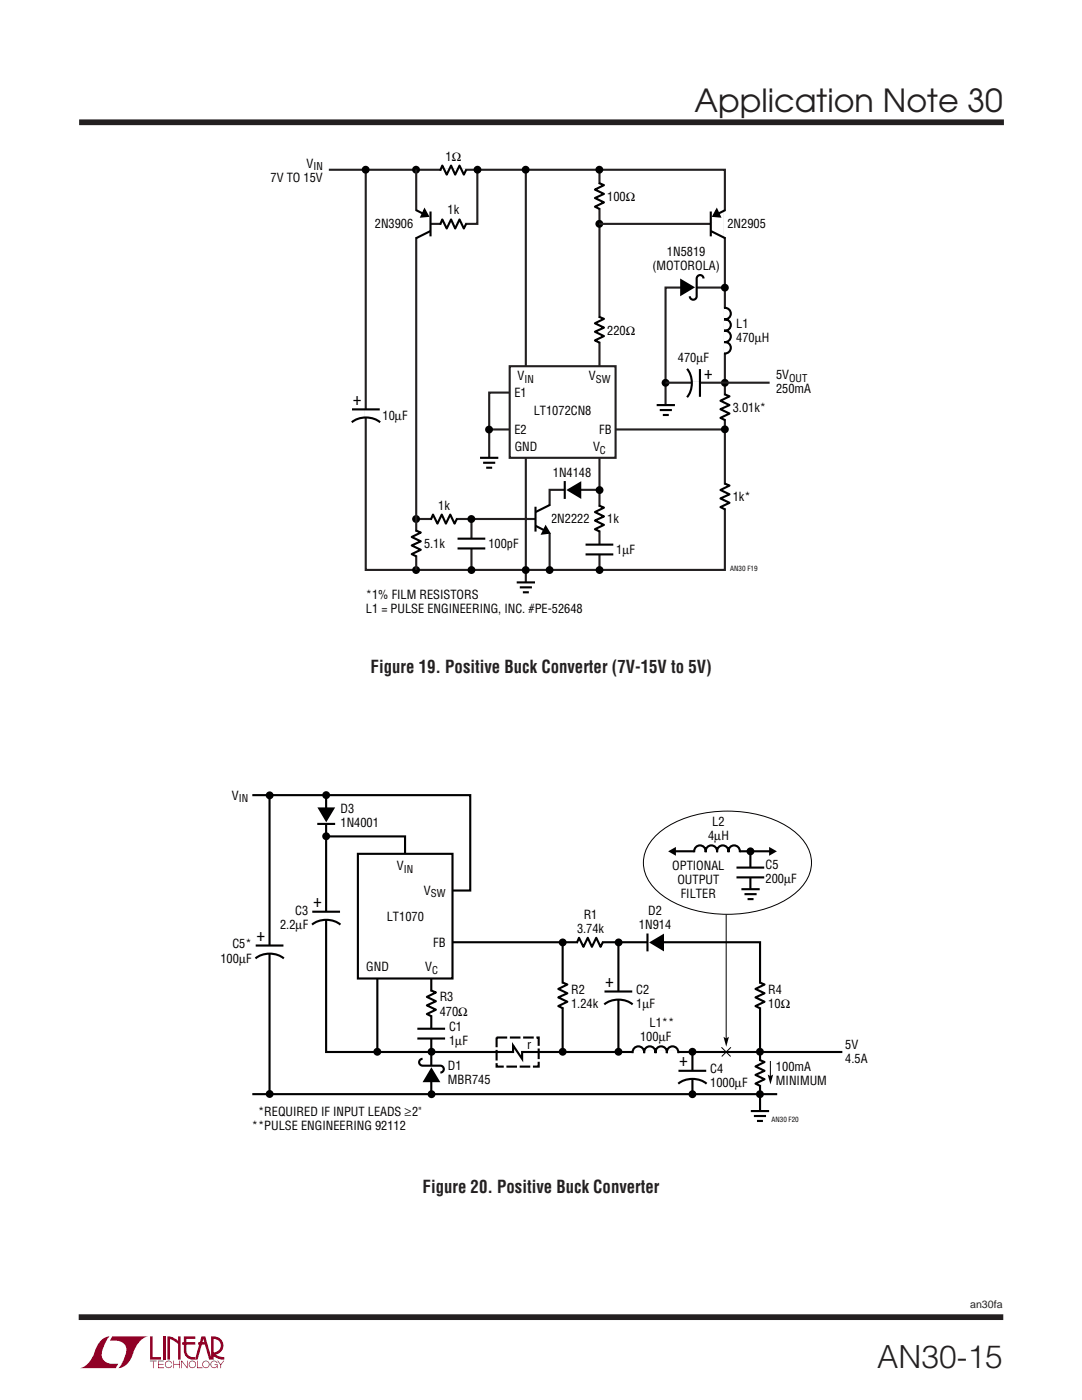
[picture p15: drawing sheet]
<svg xmlns="http://www.w3.org/2000/svg" width="216mm" height="279mm" viewBox="0 0 216 279" stroke-linecap="round" stroke-linejoin="round" font-family="sans-serif">
<defs><g id="words">
<g font-size="6.3" fill="#231f20">
<text x="138.6" y="22.4">Application Note 30</text>
<text x="175" y="273">AN30-15</text>
</g>
<g font-size="3.5">
<text x="142.3" y="73.8" transform="rotate(-180 142.3 73.8)">+</text>
<text x="70.4" y="80.8">+</text>
<text x="62.5" y="181.1">+</text>
<text x="51.2" y="187.8">+</text>
<text x="120.8" y="197">+</text>
<text x="135.5" y="212.8">+</text>
</g>
<g font-size="3.5" fill="#231f20">
<text x="74" y="134.4">Figure 19. Positive Buck Converter (7V-15V to 5V)</text>
<text x="84.3" y="238.1">Figure 20. Positive Buck Converter</text>
</g>
<g font-size="2.5">
<text x="61.2" y="33.5">V</text>
<text x="88.9" y="32">1Ω</text>
<text x="54" y="36.3">7V TO 15V</text>
<text x="121.2" y="40.1">100Ω</text>
<text x="74.8" y="45.5">2N3906</text>
<text x="89.3" y="42.8">1k</text>
<text x="145.2" y="45.5">2N2905</text>
<text x="130.2" y="53.9">(MOTOROLA)</text>
<text x="133.1" y="51">1N5819</text>
<text x="146.9" y="65.4">L1</text>
<text x="121.2" y="66.8">220Ω</text>
<text x="146.9" y="68.3">470µH</text>
<text x="103.3" y="75.9">V</text>
<text x="117.5" y="75.9">V</text>
<text x="135.3" y="72.1">470µF</text>
<text x="154.9" y="75.7">5V</text>
<text x="76.3" y="83.9">10µF</text>
<text x="102.6" y="79.3">E1</text>
<text x="106.5" y="82.7">LT1072CN8</text>
<text x="146.2" y="82.3">3.01k*</text>
<text x="154.9" y="78.5">250mA</text>
<text x="102.6" y="86.7">E2</text>
<text x="119.6" y="86.7">FB</text>
<text x="102.7" y="90.1">GND</text>
<text x="110.3" y="95.2">1N4148</text>
<text x="118.3" y="90.1">V</text>
<text x="87.4" y="101.7">1k</text>
<text x="146.2" y="100.1">1k*</text>
<text x="110" y="104.5">2N2222</text>
<text x="121.2" y="104.5">1k</text>
<text x="84.6" y="109.4">5.1k</text>
<text x="97.5" y="109.4">100pF</text>
<text x="123" y="110.6">1µF</text>
<text x="73" y="119.5">*1% FILM RESISTORS</text>
<text x="73" y="122.3">L1 = PULSE ENGINEERING, INC. #PE-52648</text>
<text x="46.3" y="159.6">V</text>
<text x="67.9" y="162.2">D3</text>
<text x="67.9" y="165">1N4001</text>
<text x="141.3" y="167.7">4µH</text>
<text x="142.1" y="164.9">L2</text>
<text x="79.2" y="173.6">V</text>
<text x="134.1" y="173.5">OPTIONAL</text>
<text x="152.8" y="173.4">C5</text>
<text x="84.6" y="178.6">V</text>
<text x="135.2" y="176.4">OUTPUT</text>
<text x="135.9" y="179.2">FILTER</text>
<text x="152.8" y="176.3">200µF</text>
<text x="55.9" y="185.4">2.2µF</text>
<text x="58.9" y="182.5">C3</text>
<text x="77.2" y="183.7">LT1070</text>
<text x="116.5" y="183.5">R1</text>
<text x="127.5" y="185.4">1N914</text>
<text x="129.4" y="182.6">D2</text>
<text x="46.4" y="189.3">C5*</text>
<text x="86.4" y="189">FB</text>
<text x="115.1" y="186.3">3.74k</text>
<text x="44" y="192.1">100µF</text>
<text x="73.1" y="193.8">GND</text>
<text x="84.8" y="193.8">V</text>
<text x="87.7" y="199.9">R3</text>
<text x="87.7" y="202.7">470Ω</text>
<text x="114" y="198.3">R2</text>
<text x="114" y="201.1">1.24k</text>
<text x="127" y="198.3">C2</text>
<text x="127" y="201.1">1µF</text>
<text x="153.3" y="198.3">R4</text>
<text x="153.3" y="201.1">10Ω</text>
<text x="89.6" y="205.7">C1</text>
<text x="89.6" y="208.5">1µF</text>
<text x="105.2" y="209.3">r</text>
<text x="127.7" y="207.7">100µF</text>
<text x="129.6" y="204.9">L1**</text>
<text x="168.7" y="209.4">5V</text>
<text x="89.4" y="213.5">D1</text>
<text x="141.7" y="214.1">C4</text>
<text x="154.8" y="213.8">100mA</text>
<text x="168.7" y="212.2">4.5A</text>
<text x="89.4" y="216.3">MBR745</text>
<text x="141.7" y="216.9">1000µF</text>
<text x="154.8" y="216.6">MINIMUM</text>
<text x="50.3" y="225.6">**PULSE ENGINEERING 92112</text>
<text x="51.5" y="222.8">*REQUIRED IF INPUT LEADS ≥2&quot;</text>
</g>
<g font-size="2.1">
<text x="62.5" y="34">IN</text>
<text x="104.7" y="76.4">IN</text>
<text x="118.9" y="76.4">SW</text>
<text x="157.5" y="76.2">OUT</text>
<text x="119.7" y="90.6">C</text>
<text x="47.6" y="160.2">IN</text>
<text x="80.6" y="174.1">IN</text>
<text x="86" y="179.1">SW</text>
<text x="86.2" y="194.3">C</text>
</g>
<text font-size="2.1" fill="#231f20" x="193.6" y="261.1">an30fa</text>
<g font-size="1.4">
<text x="145.7" y="114">AN30 F19</text>
<text x="154" y="223.9">AN30 F20</text>
</g>
</g></defs>
<path d="M15.8 24.4h184.5M15.7 262.9h184.5" fill="none" stroke="#231f20" stroke-width="1.1" stroke-linecap="butt"/>
<g fill="#900126">
<path d="M30 266.7h.5v4.1h1.6v.5h-2.1z"/>
<path d="M19.9 267.8a2.65 2.65 0 0 1 2-1.1 5.2 5.2 0 0 0-1.5 4.2 2.65 2.65 0 0 0 3.2 1.3l-.5 .8h-7.2a5 5 0 0 0 3.2-3.8z"/>
<path d="M22.4 266.7h7.2a5 5 0 0 0-3.2 3.9 3.3 3.3 0 0 1-2.8 2.4 5.2 5.2 0 0 0 1.5-4.2 2.65 2.65 0 0 0-3.2-1.2z"/>
<path d="M32.5 266.7h.5v4.6h-.5z"/>
<path d="M33.4 266.7l1.1 .2 1 .7v-.9h.5v4.6h-.5v-3.1l-1.6-1v4.1h-.5z"/>
<path d="M29.9 271.6h1.4v.1h-.6v1.3h-.2v-1.3h-.6z"/>
<path d="M31.5 271.6h1.2v.1h-1v.5h.9v.1h-.9v.6h1v.1h-1.2z"/>
<path d="M34.6 271.6h.1v.6h1.1v-.6h.1v1.4h-.1v-.7h-1.1v.7h-.1z"/>
<path d="M36.2 271.6h.1l1 1.2v-1.2h.2v1.4h-.2l-1-1.3v1.3h-.1z"/>
<path d="M39.3 271.6h.2v1.3h.9v.1h-1.1z"/>
<path d="M43.3 271.6h.2l.5 .7 .6-.7h.1l-.6 .8v.6h-.1v-.6z"/>
<path d="M36.7 266.7h2.3v.5h-1.8v.7h1.8v.5h-1.8v1.2a1.35 1.35 0 0 0 1.7 1.2v.5l1.3-4.6h.8l1.1 4.2v-4.2a1.88 1.88 0 0 1 2.4 1.4 1.88 1.88 0 0 1-1.5 2.3l.8 .3 1 .1v.5h-.5a3.4 3.4 0 0 1-1.8-.7v-.7a1.37 1.37 0 0 0 1.5-1.2 1.37 1.37 0 0 0-1.4-1.5v4.1h-.9l-.8-2.9h-1.4v-.5h1.3l-.2-.7-1.2 4.1a2.1 2.1 0 0 1-2.7-1.3v-1.6h-.4v-.5h.4z"/>
<path d="M37.9 271.8a.74 .74 0 0 1 1.1 .1 .74 .74 0 0 1-.4 1.1 .74 .74 0 0 1-.9-.7h.1a.61 .61 0 0 0 .8 .5 .61 .61 0 0 0 .2-1 .61 .61 0 0 0-1 .3v.2h-.1z"/>
<path d="M40.6 271.8a.74 .74 0 0 1 1.1 .1 .74 .74 0 0 1-.4 1.1 .74 .74 0 0 1-.9-.7h.1a.61 .61 0 0 0 .8 .5 .61 .61 0 0 0 .2-1 .61 .61 0 0 0-1 .3v.2h-.1z"/>
<path d="M42.2 271.8a.74 .74 0 0 1 1.2 .2h-.1a.6 .6 0 0 0-1-.2 .6 .6 0 0 0 .1 1 .6 .6 0 0 0 .9-.4h-.5v-.1h.7v.7h-.2v-.3a.74 .74 0 0 1-1.1 .2 .74 .74 0 0 1 0-1.1z"/>
<path d="M33.1 271.8a.73 .73 0 0 1 1.2 .3h-.1a.6 .6 0 0 0-.9-.3 .6 .6 0 0 0 0 1 .6 .6 0 0 0 .9-.3h.1a.74 .74 0 0 1-1.1 .4 .74 .74 0 0 1-.1-1.1z"/>
</g>
<path d="M73 33.8v79.9h71.6v-79.8h-79M95.2 33.9v10.8h-9.3M104.9 33.8v83.4M119.6 33.9v79.8M144.7 57.4h-11.9v24.1M103.7 78.3h-6.1v13.8M97.6 85.7h47M119.6 97.8h-9.9v15.9M83 103.6h24.3M94.1 103.6v10.1" fill="none" stroke="#231f20" stroke-width=".42"/>
<path d="M101.7 73.1h21.1v18.3h-21.1z" fill="#fff" stroke="#231f20" stroke-width=".42"/>
<g fill="#000">
<path d="M135.7 55.6l3 1.7-3 1.8zM113 97.8l3-1.8v3.6z"/>
<circle cx="73" cy="33.9" r=".79"/>
<circle cx="83" cy="33.9" r=".79"/>
<circle cx="95.3" cy="33.9" r=".79"/>
<circle cx="104.9" cy="33.9" r=".79"/>
<circle cx="119.6" cy="33.9" r=".79"/>
<circle cx="119.6" cy="44.7" r=".79"/>
<circle cx="144.6" cy="57.4" r=".79"/>
<circle cx="132.8" cy="76.4" r=".79"/>
<circle cx="144.6" cy="76.4" r=".79"/>
<circle cx="97.6" cy="85.7" r=".79"/>
<circle cx="119.6" cy="97.8" r=".79"/>
<circle cx="144.6" cy="85.7" r=".79"/>
<circle cx="83" cy="103.6" r=".79"/>
<circle cx="83" cy="113.8" r=".79"/>
<circle cx="94.1" cy="103.6" r=".79"/>
<circle cx="94.1" cy="113.8" r=".79"/>
<circle cx="104.9" cy="113.8" r=".79"/>
<circle cx="109.7" cy="113.8" r=".79"/>
<circle cx="119.6" cy="113.8" r=".79"/>
</g>
<path d="M97.6 91.4v2.2M132.9 80.9v2.2M104.9 116.2v2.3" fill="none" stroke="#fff" stroke-width=".97" stroke-linecap="butt"/>
<g fill="none" stroke="#000" stroke-width=".42">
<path d="M93 33.9l-.4 .9-.9-1.8-.9 1.8-.8-1.8-.9 1.8-.8-1.8-.5 1.1M119.5 36.5l1 .5-1.8 .8 1.8 .9-1.8 .8 1.8 .9-1.8 .9 1 .4M83 41.9l2.1 1.1M85.9 46.1l-2.9 1.5M85.9 42.2v5M93 44.6l-.4 1-.9-1.8-.9 1.8-.8-1.8-.9 1.8-.8-1.8-.5 1M140.4 55.6a.69 .69 0 0 0-.7-.7 .69 .69 0 0 0-.7 .7v3.5a.69 .69 0 0 1-.7 .7 .69 .69 0 0 1-.7-.7M141.8 42.2v5M141.8 46.1l3 1.5M144.7 41.9l-2 1.1M119.5 63.2l1 .4-1.8 .9 1.8 .9-1.8 .8 1.8 .9-1.8 .8 1 .5M137.1 73.6a4.7 4.7 0 0 1 0 5.7"/>
<path d="M139.7 73.7v5.5M144.5 61.4a1.16 1.16 0 0 1 1.3 1.2 1.16 1.16 0 0 1-1.3 1.1 1.15 1.15 0 0 1 1.3 1.2 1.15 1.15 0 0 1-1.3 1.1 1.15 1.15 0 0 1 1.3 1.1 1.15 1.15 0 0 1-1.3 1.2 1.16 1.16 0 0 1 1.3 1.1 1.16 1.16 0 0 1-1.3 1.1M144.5 78.7l1.1 .4-1.8 .9 1.8 .8-1.8 .9 1.8 .8-1.8 .9 .9 .5M70.2 84.3a4.7 4.7 0 0 1 5.7 0M70.2 81.7h5.6M95.8 91.4h3.6M96.4 92.4h2.4M97 93.3h1.2M112.7 96v3.6M131 80.8h3.7M131.6 81.8h2.5M132.3 82.8h1.2"/>
<path d="M144.5 96.5l1.1 .4-1.8 .9 1.8 .9-1.8 .8 1.8 .8-1.8 .9 .9 .5M82.9 105.9l1.1 .4-1.8 .9 1.8 .8-1.8 .9 1.8 .8-1.8 .9 .9 .5M91.2 103.5l-.5 1-.9-1.8-.8 1.8-.8-1.8-.9 1.8-.9-1.8-.4 1M91.3 107.5h5.5M91.3 109.5h5.5M103.1 116.2h3.7M103.7 117.2h2.4M104.3 118.2h1.2M106.9 101.1v5M106.9 104.9l2.4 1.3M109.8 100.7l-2.9 1.5M116.8 108.7h5.6"/>
<path d="M116.8 110.6h5.6M119.5 100.9l1 .4-1.8 .9 1.8 .9-1.8 .8 1.8 .9-1.8 .8 1 .5M50.3 158.7h43.5v19h-4.3M65.1 158.7v51.2h37.3v-1.3l1.8 2.7v-1.4h63.9M64.9 166.9h15.9v7.3M149.7 169.9v8.4M75.3 194.5v15.4M86.1 194.5v23.9M89.5 188h62.2v35.1M112.3 188v21.9M123.4 188v21.9M138.2 209.9v8.4"/>
</g>
<g fill="none" stroke="#fff" stroke-width=".71" stroke-linecap="butt">
<path d="M88 33.9h4.8M119.6 36.7v4.8M83.1 42.1v5.3M84.3 44.7h1.6M88 44.7h4.8M136.8 57.3h2.2M141.8 44.7h1.7M144.7 42.1v5.3M119.6 63.4v4.8M138 76.4h1.6M144.6 61.5v9M144.7 78.9v4.8"/>
<path d="M73 81.7v1.6M112.7 97.8h2.2M144.7 96.7v4.8M83.1 106.1v4.8M86.2 103.6h4.8M94.1 107.5v1.9M106.9 103.6h1.6M109.7 100.9v5.5M119.6 101.1v4.8M119.6 108.7v1.9"/>
</g>
<path d="M84.7 42l.6 1.1-1.1 .1zM143 42l.6 1.2-1.2-.1zM108.9 105.2l.6 1.1-1.2 .1z" fill="#000" stroke="#000" stroke-width=".49"/>
<path d="M83.1 33.8v80M119.5 44.7h22.8M132.8 76.4h20.8" fill="none" stroke="#231f20" stroke-width=".42"/>
<path d="M71.4 170.4h18.9v24.9h-18.9z" fill="#fff"/>
<g fill="none" stroke="#000" stroke-width=".42">
<path d="M53.8 158.7v59.6M63.3 164.4h3.6M71.4 170.4h18.9v24.9h-18.9zM134.5 169.9h19.3M138.5 170.1a1.16 1.16 0 0 1 1.2-1.4 1.16 1.16 0 0 1 1.1 1.4 1.15 1.15 0 0 1 1.1-1.4 1.15 1.15 0 0 1 1.2 1.4 1.15 1.15 0 0 1 1.1-1.4 1.15 1.15 0 0 1 1.1 1.4 1.16 1.16 0 0 1 1.2-1.4 1.16 1.16 0 0 1 1.1 1.4M147 173.1h5.5M147 175.1h5.5M147.9 177.5h3.7M148.6 178.4h2.4M149.2 179.4h1.2M51 191.3a4.7 4.7 0 0 1 5.6 0M51 188.7h5.6"/>
<path d="M62.3 184.5a4.7 4.7 0 0 1 5.6 0M62.3 182h5.5M86 197.6l1 .5-1.8 .9 1.8 .8-1.8 .8 1.8 .9-1.8 .9 1 .5M112.2 196.1l1 .4-1.8 .9 1.8 .8-1.8 .9 1.8 .8-1.8 .9 1 .5M120.3 188l-.5 1-.8-1.8-.9 1.8-.8-1.8-.9 1.8-.9-1.8-.4 1M120.6 197.9h5.6M129.2 186.3v3.6M151.5 196.1l1.1 .4-1.9 .9 1.9 .8-1.9 .9 1.9 .8-1.9 .9 1 .5M50.3 218.4h104.8M83.3 205.3h5.5M83.3 207.3h5.5M84.3 211.3a.69 .69 0 0 0-.7 .7 .69 .69 0 0 0 .7 .7h3.6a.69 .69 0 0 1 .7 .7 .69 .69 0 0 1-.7 .7"/>
<path d="M120.6 200.5a4.7 4.7 0 0 1 5.6 0M126.2 210.2a1.16 1.16 0 0 1 1.2-1.4 1.16 1.16 0 0 1 1.1 1.4 1.15 1.15 0 0 1 1.2-1.4 1.15 1.15 0 0 1 1.1 1.4 1.15 1.15 0 0 1 1.1-1.4 1.15 1.15 0 0 1 1.2 1.4 1.16 1.16 0 0 1 1.1-1.4 1.16 1.16 0 0 1 1.1 1.4M135.3 216.3a4.7 4.7 0 0 1 5.7 0M135.4 213.7h5.5M151.5 211.5l1.1 .5-1.9 .8 1.9 .9-1.9 .8 1.9 .9-1.9 .9 1 .4M149.8 221.7h3.7M150.4 222.7h2.5M151 223.7h1.2"/>
</g>
<g fill="none" stroke="#fff" stroke-width=".71" stroke-linecap="butt">
<path d="M65.1 162.2v2.2M138.6 169.9h9M149.7 173.2v1.9M53.8 188.7v1.6M65.1 182v1.6M86.1 197.8v4.9M112.3 196.3v4.8M115.3 188.1h4.8M123.4 197.9v1.6M129.2 188.1h2.2M151.6 196.3v4.8M86.1 205.3v2"/>
<path d="M86.1 212.7v2.2M126.3 210h9M138.2 213.7v1.6M151.6 211.7v4.8"/>
</g>
<g fill="#000">
<path d="M63.3 161.1h3.6l-1.8 3zM133.3 169.9l1.6-.9v1.8zM153.5 169l1.5 .9-1.5 .9zM129.5 188.1l3-1.8v3.6zM86.1 213l1.8 3h-3.6zM144.4 206.9l.5 .3 .6-.3-.6 2zM153.2 214.4l.5 .4 .6-.4-.6 2z"/>
<circle cx="53.8" cy="158.7" r=".79"/>
<circle cx="65.1" cy="158.7" r=".79"/>
<circle cx="65.1" cy="166.9" r=".79"/>
<circle cx="149.7" cy="169.9" r=".79"/>
<circle cx="112.3" cy="188.1" r=".79"/>
<circle cx="123.4" cy="188.1" r=".79"/>
<circle cx="53.8" cy="218.3" r=".79"/>
<circle cx="75.3" cy="209.9" r=".79"/>
<circle cx="86.1" cy="209.9" r=".79"/>
<circle cx="86.1" cy="218.4" r=".79"/>
<circle cx="112.3" cy="209.9" r=".79"/>
<circle cx="123.4" cy="209.9" r=".79"/>
<circle cx="138.2" cy="209.9" r=".79"/>
<circle cx="138.2" cy="218.4" r=".79"/>
<circle cx="151.6" cy="209.9" r=".79"/>
<circle cx="151.6" cy="218.4" r=".79"/>
</g>
<path d="M99.1 207.1h8.4v5.8h-8.4z" fill="none" stroke="#000" stroke-width=".42" stroke-dasharray="2.1 .5" stroke-linecap="butt"/>
<path d="M130.7 167a19.2 19.2 0 0 1 12.6-5.1 22.3 22.3 0 0 1 15.4 4.2 7.3 7.3 0 0 1 2.4 9.3 14.4 14.4 0 0 1-9 6.2 24.7 24.7 0 0 1-19.4-2.5 8.2 8.2 0 0 1-4.2-8 7.9 7.9 0 0 1 2.2-4.1zM144.9 182.5v25M144 209l1.8 1.8M145.8 209l-1.8 1.8M153.7 211.7v3.3" fill="none" stroke="#000" stroke-width=".2"/>
<path d="M149.8 177.5v2.2M151.6 221.8v2.2" fill="none" stroke="#fff" stroke-width=".97" stroke-linecap="butt"/>
<use href="#words"/>
</svg>
